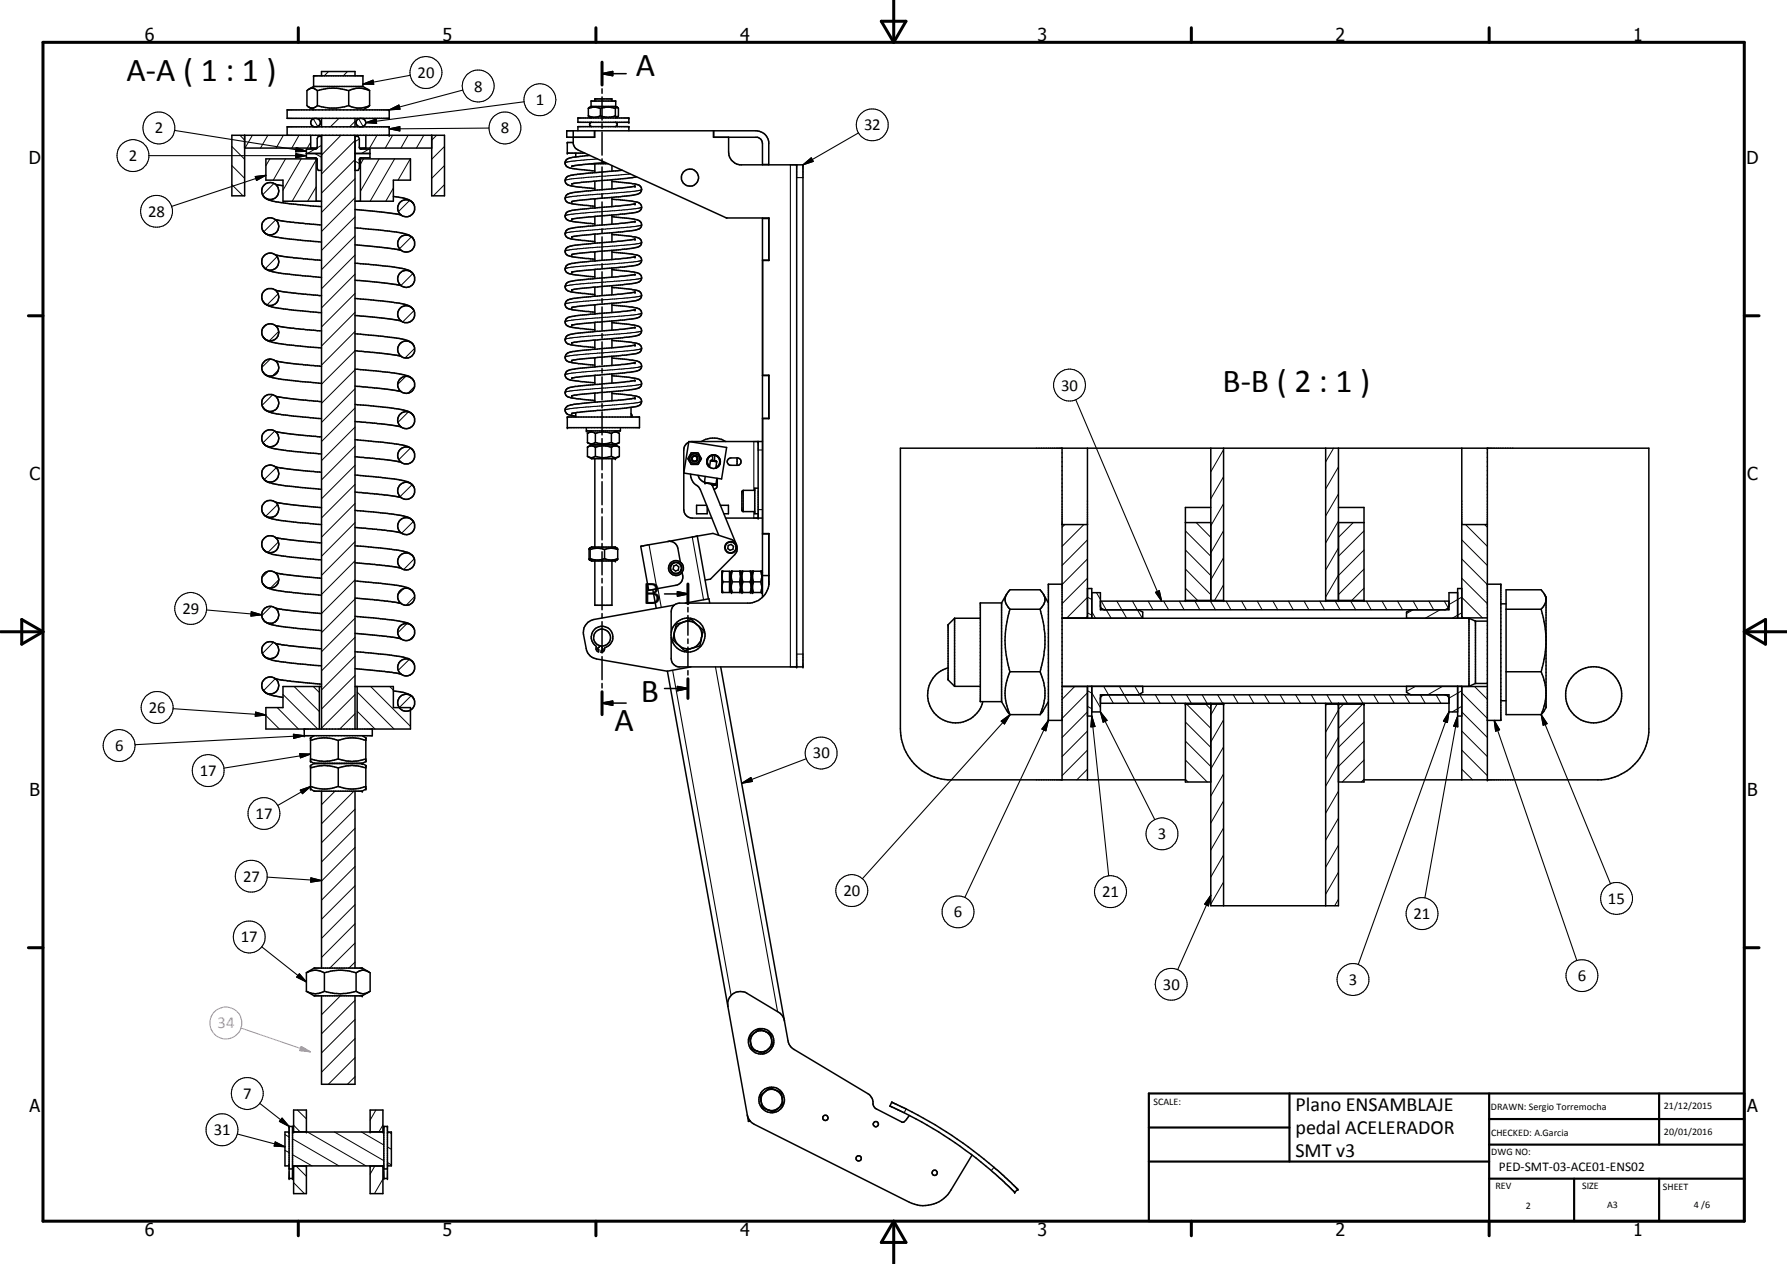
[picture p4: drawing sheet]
<svg xmlns="http://www.w3.org/2000/svg" width="420mm" height="297mm" viewBox="0 0 420 297" stroke-linecap="round" stroke-linejoin="round" font-family="sans-serif">
<defs><g id="words">
<g font-size="7.9">
<text x="149.5" y="17.8">A</text>
<text x="29.7" y="19">A-A ( 1 : 1 )</text>
<text x="287.4" y="92">B-B ( 2 : 1 )</text>
<text x="151.1" y="141.9">B</text>
<text x="150.7" y="165">B</text>
<text x="144.5" y="171.7">A</text>
</g>
<g font-size="4.7">
<text x="304.6" y="261.2">Plano ENSAMBLAJE</text>
<text x="304.6" y="266.6">pedal ACELERADOR</text>
<text x="304.6" y="272">SMT v3</text>
</g>
<g font-size="4.2">
<text x="34" y="9.6">6</text>
<text x="104" y="9.6">5</text>
<text x="174" y="9.6">4</text>
<text x="244" y="9.6">3</text>
<text x="314" y="9.6">2</text>
<text x="384" y="9.6">1</text>
<text x="6.8" y="38.7">D</text>
<text x="410.6" y="38.7">D</text>
<text x="7" y="112.9">C</text>
<text x="410.8" y="112.9">C</text>
<text x="7" y="187.1">B</text>
<text x="410.8" y="187.1">B</text>
<text x="7" y="261.4">A</text>
<text x="410.8" y="261.4">A</text>
<text x="34" y="290.4">6</text>
<text x="104" y="290.4">5</text>
<text x="174" y="290.4">4</text>
<text x="244" y="290.4">3</text>
<text x="314" y="290.4">2</text>
<text x="384" y="290.4">1</text>
</g>
<g font-size="3.9">
<text x="98.2" y="18.3">20</text>
<text x="111.5" y="21.5">8</text>
<text x="126" y="24.7">1</text>
<text x="36.4" y="31.3">2</text>
<text x="117.8" y="31.3">8</text>
<text x="203.1" y="30.6">32</text>
<text x="30.3" y="37.8">2</text>
<text x="34.8" y="51">28</text>
<text x="249.5" y="91.8">30</text>
<text x="42.9" y="144.3">29</text>
<text x="35" y="167.6">26</text>
<text x="27" y="176.5">6</text>
<text x="191.1" y="178.2">30</text>
<text x="47" y="182.4">17</text>
<text x="60.1" y="192.4">17</text>
<text x="272.2" y="197.2">3</text>
<text x="57.1" y="207.2">27</text>
<text x="198.3" y="210.6">20</text>
<text x="224.3" y="215.6">6</text>
<text x="259.1" y="210.8">21</text>
<text x="332.3" y="216">21</text>
<text x="378.1" y="212.4">15</text>
<text x="56.6" y="221.4">17</text>
<text x="273.4" y="232.6">30</text>
<text x="317.1" y="231.5">3</text>
<text x="371" y="230.5">6</text>
<text x="57.1" y="258.2">7</text>
<text x="50.2" y="266.8">31</text>
</g>
<text font-size="3.9" fill="#f0f" x="51.1" y="241.7">34</text>
<text font-size="3.1" x="352.4" y="275.2">PED-SMT-03-ACE01-ENS02</text>
<g font-size="2.4">
<text x="271.2" y="259.7">SCALE:</text>
<text x="350.6" y="260.8">DRAWN: Sergio Torremocha</text>
<text x="391.2" y="260.6">21/12/2015</text>
<text x="350.6" y="267">CHECKED: A.Garcia</text>
<text x="391.2" y="266.7">20/01/2016</text>
<text x="350.6" y="271.4">DWG NO:</text>
<text x="351.6" y="279.3">REV</text>
<text x="372" y="279.4">SIZE</text>
<text x="391" y="279.6">SHEET</text>
<text x="358.7" y="284.1">2</text>
<text x="377.9" y="283.8">A3</text>
<text x="398.3" y="283.8">4 /6</text>
</g>
</g></defs>
<g fill="none" stroke="#000" stroke-width=".35">
<path d="M75.6 17.8v-1h7.9v1M141.6 17.3l2.4-.5v1zM141.6 14.6v5.4M141.6 17.3h5.6M57.5 31.8v14.2h-3v-14.2h50v14.2h-3v-14.2M57.5 34.8h17M67.5 31.8v-2h24v2M67.5 25.8h24v2h-24zM72 36.1h3.6M72.6 25.2l1.1 .6M72.7 21a1.47 1.47 0 0 1 1.9 .3M72.7 21l-.5 .3v3.5l.5 .4"/>
<path d="M73.1 31.8v3M73.7 20.3v-2.5h11.6v2.5M73.7 20.3h11.6M73.7 20.3l-1.1 .7M74.1 27.8a1 1 0 0 0-1.1 .9 1 1 0 0 0 .9 1.1M74.3 37.3v10M74.3 27.8a1 1 0 0 1 1 .9 1 1 0 0 1-.8 1.1M74.5 37.3h-12v5h4v5h9.1M74.6 21.3a11.7 11.7 0 0 1 7.4 0M74.6 24.8a1.66 1.66 0 0 1-1.7 .5l-.2-.1M74.6 24.8l2.8 .6h1.8l2.8-.6M74.6 21.3v3.5"/>
<path d="M75.6 32h-.8l-.2 .6v2.1l-.2 .2-.2 .2h-2.2v2h2.3l.3 .4v2l.2 .5h.8M75.6 27.8v2M75.6 31.8v139.5M82 21.3l1.3-.4a5.6 5.6 0 0 1 3.6 .4M82 24.8l1.9 .6h1.1l1.9-.6M82 21.3v3.5M83.5 27.8v2M83.5 31.8v139.5M83.5 32h.7l.3 .6 .1 2.3 .2 .2h2.2v2h-2.3l-.2 .4v2l-.3 .5h-.7M83.5 36.1h3.5M84.5 34.8h17M84.5 37.3h12v5h-4v5h-9"/>
<path d="M84.7 27.8a1 1 0 0 0-1 .9 1 1 0 0 0 .8 1.1M84.7 37.3v10M85 27.8a1 1 0 0 1 1 .9 1 1 0 0 1-.8 1.1M85.3 20.3l1.6 1M86 31.8v3M86.9 24.8l-1.6 1M86.9 21.3v3.5M134.8 30.7v3.1a1.93 1.93 0 0 0 1.1 1.5l34.8 15.9h10.1v10h-1.5v27h1.5v10.2h-1.5v27h1.5v11.9a5.1 5.1 0 0 1-4.5 4.4h-16.5l-1.3 .5M134.8 33.5h-1.4v2.5h4.1M135.4 36v.9M135.9 27.7h12v1h-12zM135.9 30.7v-.9h12v.9"/>
<path d="M138.3 25.5a3.3 3.3 0 0 1 2.9 0M138.3 27.2a3.3 3.3 0 0 0 2.9 0M138.3 27.2l.7 .5M138.3 25.5v1.7M138.7 36.5l-2.8 .3a3.6 3.6 0 0 0-2.9 1 1.24 1.24 0 0 0 .2 1.3 1.24 1.24 0 0 0 1.2 .4l5.5 .7M139 28.7l-.4 .6 .2 .3 .3 .2M139 25v-1.3h5.8v1.3M139 25h5.8M139 25l-.7 .5M139.1 38.5h3.8M139.8 30.7v1.6M139.8 30.7v1.6h-6.5v-1.6h44.4a3 3 0 0 1 3.1 2.7v5.3"/>
<path d="M139.9 23.7v-.5h4v.5M139.9 38.5v2.1M141.2 25.5a5.1 5.1 0 0 1 3.5 0M141.2 27.2a4.7 4.7 0 0 0 3.5 0M141.2 25.5v1.7M141.6 20.9v1M141.6 22.8v5.4M141.6 29.1v1M141.6 31v5.4M141.6 37.3v1.1M141.6 39.2v5.5M142.4 38.2l-5.3 .5-2.7 .4"/>
<path d="M143.9 38.9v1.4M144.7 25.5l.3-.3 .4 .3v1.7l-.6 .5M144.7 27.2l.4 .4M144.7 25.5v1.7M144.8 25l.4 .2M144.8 28.7l.3 .6-.2 .3-.3 .2M167.8 30.7v1.6h10.5a1.49 1.49 0 0 1 1 1.4v5M167.8 30.7v1.6M171.3 32.3v3.4a3 3 0 0 0 2.6 3h14.9v118h-29.3a2.07 2.07 0 0 1-1.7-2v-4.8M179.3 38.7h1.5M187.3 38.7v118M61.8 54.1l.5 .7"/>
<path d="M61.8 45.8l.2 .4M61.9 54.3a1.99 1.99 0 0 1 .3-2.6 1.99 1.99 0 0 1 2.6-.1 2 2 0 0 1 .5 2.6 2 2 0 0 1-2.4 .9l-.5-.2M62 46.1a4.9 4.9 0 0 0 3.5 1.4l10.1 1.1M62.3 54.7l.3 .3a28.5 28.5 0 0 0 8 1.4l5 .5M64.8 59.9l3.5 .6 7.3 .7M64.8 51.6l3.5 .6 7.3 .7M64.8 43.3l1.7 .3M64.8 43.3a2 2 0 0 0-2.8 .3 2 2 0 0 0 .2 2.8M64.8 43.3a2 2 0 0 1 .3 2.9 2 2 0 0 1-2.8 .2M83.5 49.2l9.4 1 1.4 .3M83.5 57.5l9.1 1 1.7 .3M83.5 53.6l5.5 .4a36.7 36.7 0 0 1 7.2 1.2l1 .9"/>
<path d="M92.5 46.1l2.7 .5 1.4 .6M96.6 47.3l.2 .1M96.9 47.5l.4 .5M96.9 55.8a2 2 0 0 0-2.9 .1 2 2 0 0 0 .3 2.9M97.1 55.9l.1 .2M97.2 56.1a1.95 1.95 0 0 1-1.3 3.1 2.08 2.08 0 0 1-1.6-.4M134.5 43.2h.1M134.5 51.5h-.1M134.5 51.5h.1M139.9 42.6v2.1M139.9 46.7v2.2M139.9 50.8v2.2"/>
<path d="M139.9 55v2.1M139.9 59.2v2.1M141.6 45.5v1.1M141.6 47.5v5.4M141.6 53.8v1M141.6 55.7v5.4M143.9 42.2v2.2M143.9 46.4v2.2M143.9 50.5v2.2M143.9 54.7v2.1M143.9 58.8v2.2M143.9 42.7l5.4 .5a1.33 1.33 0 0 1 1.3 .7 1.33 1.33 0 0 1-.1 1.4l-.6 .3-1.5 .3-9.5 .9-4.5 .6"/>
<path d="M143.9 46.8l4.8 .5a2.24 2.24 0 0 1 2.1 1 1.38 1.38 0 0 1-1.5 1.7l-14.7 1.5M143.9 50.9l4.2 .5a4.3 4.3 0 0 1 2.6 .8 1.19 1.19 0 0 1 0 1.2 1.19 1.19 0 0 1-1.1 .6l-3.2 .5-6.9 .5-5.1 .7M143.9 55.1l5.1 .6a1.42 1.42 0 0 1 1.4 .4 1.42 1.42 0 0 1 .3 1.5l-.8 .5-2.6 .4-8.4 .7-4.5 .6M143.9 59.2l1.5 .2a15.4 15.4 0 0 1 4.8 .7 1.18 1.18 0 0 1 .6 1.4 1.18 1.18 0 0 1-1.2 .9l-15 1.5M146.3 40l-11.8 1.1a1.4 1.4 0 0 0-1.5 1.8 1.7 1.7 0 0 0 1.6 .8l5.3 .6M149.3 43.7l-3 .5-11.3 1a2.06 2.06 0 0 0-2.1 1.2 1.19 1.19 0 0 0 1.3 1.4l5.7 .7M149.3 52l-2.6 .5-11.4 1a2.94 2.94 0 0 0-2.2 .7 1.24 1.24 0 0 0 1.1 1.9l5.7 .7M149.3 47.9l-3.5 .5-11.4 1a1.3 1.3 0 0 0-1.3 .7 1.3 1.3 0 0 0 .2 1.5 23.1 23.1 0 0 0 6.6 1M149.3 56.2l-3 .4-11.3 1.1a2.06 2.06 0 0 0-2.1 1.1 1.19 1.19 0 0 0 1.3 1.4l5.7 .7M149.7 41.6l-2.2 .3-10.7 .9-2.4 .4M179.3 51.2v89.2M179.3 51.4h1.5"/>
<path d="M180.8 51.2v10M61.8 62.4l.1 .2M61.8 79l.2 .4M61.8 70.7l.2 .4M61.9 62.6a2 2 0 0 1 1.3-3.1 2 2 0 0 1 2.3 2.4 2 2 0 0 1-3.1 1.3M61.9 62.6a5.5 5.5 0 0 0 4 1.6l9.7 1M61.9 62.6l.1 .2M62 79.4a2 2 0 0 1 .9-3.2 2 2 0 0 1 2.7 1.9 2 2 0 0 1-2.7 1.9l-.6-.4M62 79.4a7.3 7.3 0 0 0 4.2 1.4l9.4 1M62 71l.1 .2M62 62.7l.1 .2M62.2 71.2a1.99 1.99 0 0 0 3.1-.5 2 2 0 0 0-1.4-2.9 1.99 1.99 0 0 0-2.2 2.7l.7 1"/>
<path d="M62.2 62.9l.1 .2M62.5 71.5l.1 .1a23.2 23.2 0 0 0 6.9 1.3l6.1 .6M64.8 68.2l3.9 .6 6.9 .7M64.8 76.5l3.5 .6 7.3 .7M83.5 78.4l5.5 .6a27.2 27.2 0 0 1 7.4 1.3l.8 .7M83.5 61.8l3.7 .4a39.4 39.4 0 0 1 9 1.3l.9 .8M83.5 74.2l6.5 .6 4.3 .6M83.5 70.1l10.4 1.1a6.2 6.2 0 0 1 2.9 1.1M83.5 65.8l6.5 .7 4.3 .6M96.5 72.1a2.02 2.02 0 0 0-2.9 1.1 2.02 2.02 0 0 0 1.5 2.6l1-.1a2.03 2.03 0 0 0 1.4-1.5v-.8l-.3-.7M96.6 72.1l.6 .6M97.2 72.7l.1 .2"/>
<path d="M134.4 72.3h.1M134.5 63.9l-.1 .1M134.5 63.9h.1M134.5 76.4h.1M134.5 76.4l-.1 .1M134.6 72.2l-.1 .1M139.9 63.3v2.1M139.9 67.5v2.1M139.9 71.6v2.2M139.9 75.8v2.1M139.9 79.9v2.2M141.6 62v1"/>
<path d="M141.6 63.9v5.4M141.6 70.2v1M141.6 72.1v5.4M141.6 78.4v1.1M143.9 63v2.2M143.9 67.1v2.2M143.9 71.3v2.1M143.9 75.4v2.2M143.9 79.6v2.1M143.9 63.4l4.5 .5a2.42 2.42 0 0 1 2.4 1.2 1.39 1.39 0 0 1-1.5 1.4l-14.9 1.6M143.9 67.6l4.8 .5a2.12 2.12 0 0 1 2.1 .9 1.37 1.37 0 0 1-1.5 1.7l-14.7 1.5M143.9 71.7l4.2 .4a2.76 2.76 0 0 1 2.7 1.2 1.39 1.39 0 0 1-1.5 1.5l-14.7 1.6"/>
<path d="M143.9 75.9l5.1 .5a1.77 1.77 0 0 1 1.9 1.3 1.63 1.63 0 0 1-1.6 1.3l-14.9 1.6M149.3 68.6l-3 .5-5.8 .5a32.2 32.2 0 0 0-7 .9 1.16 1.16 0 0 0-.6 1.4 1.16 1.16 0 0 0 1.3 .8l5.7 .7M149.3 64.5l-2.6 .4-11.7 1.1a2.06 2.06 0 0 0-2.1 1.1 1.23 1.23 0 0 0 1.3 1.5l5.7 .6M149.3 77l-8.3 .9a38.9 38.9 0 0 0-7.5 .9 1.19 1.19 0 0 0-.5 1.4 1.19 1.19 0 0 0 1.2 .8l5.7 .7M149.3 60.3l-2.2 .4-12.7 1.2a1.33 1.33 0 0 0-1.3 .6 1.33 1.33 0 0 0 .1 1.5l1.5 .5 5.2 .6M149.3 72.8l-2.2 .4-12.1 1.1a2.15 2.15 0 0 0-2.1 1.1 1.33 1.33 0 0 0 1.5 1.5l5.5 .6M149.3 76.9v.1M179.3 61.1h1.5M61.8 95.6l.1 .2M61.8 87.3l.2 .4M61.9 95.8a4.6 4.6 0 0 0 3.2 1.5l10.5 1.1M62 87.7a5.8 5.8 0 0 0 3.9 1.4l9.7 1"/>
<path d="M64.8 84.8l3.5 .6 7.3 .7M64.8 93.1l3.5 .6 7.3 .7M64.8 84.8l-.5-.3a2.13 2.13 0 0 0-2.5 .9 2.08 2.08 0 0 0 .1 2.1M64.8 93.1a2 2 0 0 0-3.1 .8 2.08 2.08 0 0 0 .2 1.9M64.8 93.1a2 2 0 0 1 .5 2.5 2 2 0 0 1-2.4 1l-1-.8M64.8 84.8a2 2 0 0 1 .5 2.5 2 2 0 0 1-2.4 1l-.9-.6M83.5 82.4l7.3 .7 3.5 .6M83.5 90.7l6.5 .7 4.3 .6M83.5 95l4.9 .5a28.5 28.5 0 0 1 8 1.4l.2 .1M83.5 99.1l6.5 .6 4.3 .6M83.5 86.7l5.5 .5a34.7 34.7 0 0 1 7.2 1.2l.9 .8M96.6 97l.5 .5"/>
<path d="M96.6 97.1a1.99 1.99 0 0 0-2.9 .8 1.99 1.99 0 0 0 1.2 2.7 1.99 1.99 0 0 0 2.6-1.5l-.1-.9-.3-.7M96.6 97.1l.2 .1M96.8 80.6a2.01 2.01 0 0 0-3 .5 2.01 2.01 0 0 0 1 2.9 2.01 2.01 0 0 0 2.7-1.5v-.8l-.3-.7M96.9 80.7l.3 .3M97.1 89.2a2.01 2.01 0 0 1-.2 2.7l-.1 .1a2.09 2.09 0 0 1-2.5 0M97.1 89.2a2 2 0 0 0-3-.2 2 2 0 0 0 .2 3M97.1 97.5l.2 .4M133.4 98h17v2.5h-17zM134.4 88.9h.1M134.6 93h-.1M135.4 97v1M139.9 84.1v2.1"/>
<path d="M139.9 88.2v2.1M139.9 92.4v2.1M141.6 80.3v5.5M141.6 86.6v1.1M141.6 88.6v5.4M141.6 94.9v1M141.6 96.8v5.4M143.9 84.1l4.5 .5a2.73 2.73 0 0 1 2.4 1 1.38 1.38 0 0 1-1.5 1.7l-12.7 1.2-2.2 .4M143.9 83.7v2.2M143.9 87.9v2.1M143.9 92v2.2M143.9 80l4.2 .4a4.3 4.3 0 0 1 2.6 .8 1.3 1.3 0 0 1-.1 1.4 1.3 1.3 0 0 1-1.3 .5l-14.9 1.6"/>
<path d="M143.9 88.3l4.5 .5a2.3 2.3 0 0 1 2.4 1.2 1.39 1.39 0 0 1-1.5 1.4l-14.9 1.6M143.9 92.5l4.2 .3a4.3 4.3 0 0 1 2.6 .9 1.3 1.3 0 0 1-.1 1.4 1.3 1.3 0 0 1-1.3 .5l-12.7 1.2-2.2 .4M148.4 95.8v2.2M148.4 97.2l.2 .8M149.3 81.1l-1.8 .3-7 .6a23.1 23.1 0 0 0-7.2 1.1 1.15 1.15 0 0 0-.4 1.3 1.15 1.15 0 0 0 1.3 .7l5.7 .7M149.3 89.4l-1.4 .3-7.4 .6a32.2 32.2 0 0 0-7 1 1.18 1.18 0 0 0-.6 1.4 1.18 1.18 0 0 0 1.3 .8l5.7 .6M149.3 93.5l-4.2 .6-10 .9a2.46 2.46 0 0 0-2.2 1.2 1.59 1.59 0 0 0 1.7 1.5l.8 .1M149.3 85.3l-2.6 .3-11.4 1.1a2.89 2.89 0 0 0-2.3 .9 1.2 1.2 0 0 0 1.2 1.7l5.7 .7M149.3 85.2v.1M179.3 88.3h1.5M179.3 98.3h1.5M180.8 88.2v10.2"/>
<path d="M61.8 112.2l.2 .4M61.8 103.9l.1 .2M62 112.6a5.8 5.8 0 0 0 3.9 1.4l9.7 1M62.2 104.4l.3 .3M62.6 104.8a2.01 2.01 0 0 0 2.8-1.2 2.01 2.01 0 0 0-1.5-2.6h-.8a2.08 2.08 0 0 0-1.6 2 2.08 2.08 0 0 0 1.6 2.1 73.1 73.1 0 0 0 12.5 1.6M64.8 101.4l3.5 .6 7.3 .7M64.8 109.7l3.5 .6 7.3 .7M64.8 118l3.5 .6 7.3 .7M64.8 118a2.02 2.02 0 0 1 0 3.2 2.02 2.02 0 0 1-3-.7M64.8 109.8a1.98 1.98 0 0 0-2.6 0 1.98 1.98 0 0 0-.3 2.6M64.8 118a2.05 2.05 0 0 0-3.1 .7 2.05 2.05 0 0 0 1.2 2.9 52.9 52.9 0 0 0 10.7 1.5l2 .2M64.8 109.8a1.98 1.98 0 0 1 .1 2.9 1.98 1.98 0 0 1-2.9-.1"/>
<path d="M83.5 107.4l6.5 .5 4.3 .7M83.5 103.3l6.5 .6 3.9 .6a4.9 4.9 0 0 1 3.3 1.4M83.5 119.9l10.8 1.2a4.9 4.9 0 0 1 2.6 1.1M83.5 111.6l4.3 .4a35.1 35.1 0 0 1 8.4 1.4l.6 .4M83.5 115.6l7.3 .7 3.5 .6M96.4 113.5l.8 .7M96.5 113.6a1.99 1.99 0 0 0-2.8 1 1.99 1.99 0 0 0 1.2 2.6 1.99 1.99 0 0 0 2.6-1.5v-.8l-.3-.7M96.8 105.5a2.01 2.01 0 0 0-3.1 .7 2.01 2.01 0 0 0 1.4 2.8h.8a1.99 1.99 0 0 0 1.6-1.6v-.8l-.2-.5M96.9 105.6l.3 .3M96.9 113.9l.2 .2M97.1 114l.1 .2M97.2 105.9l.1 .3"/>
<path d="M137.9 100.5v.8h8v-.8M138.1 104a1.61 1.61 0 0 0 1.9 0M138.1 101.9l1-.4 .9 .4M138.1 104l1 .5M138.1 101.9v2.1M138.1 105.1v2.1M138.1 107.2l1 .6h5.6l.9-.6M138.1 105.1a1.61 1.61 0 0 1 1.9 0M138.1 107.2a1.45 1.45 0 0 0 1.9 0M139.1 104.5h5.6M139.1 101.3l-1 .6M139.1 104.5l-1 .6"/>
<path d="M139.9 107.8v20.8M140 104a6.1 6.1 0 0 0 3.8 0M140 101.9a5.4 5.4 0 0 1 3.8 0M140 101.9v2.1M140 105.1v2.1M140 105.1a6.1 6.1 0 0 1 3.8 0M140 107.2a5.4 5.4 0 0 0 3.8 0M141.6 103.1v1M141.6 105v5.4M141.6 111.3v1.1M141.6 113.2v5.4M141.6 119.5v1.1"/>
<path d="M143.8 104a1.76 1.76 0 0 0 1.8 0M143.8 101.9l.9-.4 .9 .4M143.8 101.9v2.1M143.8 105.1v2.1M143.8 105.1a1.76 1.76 0 0 1 1.8 0M143.8 107.2a1.55 1.55 0 0 0 1.8 0M143.9 107.8v20.8M144.7 101.3l.9 .6M144.7 104.5l.9 .6M145.6 104l-.9 .5M145.6 101.9v2.1M145.6 105.1v2.1"/>
<path d="M161.9 103.9l-.9 .9-.2 .9v14.1a2 2 0 0 0 2 2h4.5M162 103.8l8.8 1.4-1.1 7.4-8.9-1.4zM162.4 111.4a3.3 3.3 0 0 0 1.7 2.9l.6 .8 4.3 10.7M162.5 106.4h1.6l.8 1.4-.8 1.3h-1.6l-.3-.5a1.09 1.09 0 0 1 0-1.7zM164.1 111.7l.4 .9 1.1 .7M164.9 103.8a5.5 5.5 0 0 1 5.7 0M165.8 112l-.2 1.4 1.5 .3M166.1 118.7h-2.3v2h2.5v-1.7M166.2 108.6v.3M166.4 107.7a1.59 1.59 0 0 0 .4 2 1.59 1.59 0 0 0 2 0M166.7 107.3l-.4 .5-.1 .6M167 108.3l1.5 .2"/>
<path d="M167 108.3l-.2 1.5-.5-.8M167.1 113.7l.5 .6 5.4 13.3M167.5 107.1a1.44 1.44 0 0 0-1.1 1 1.44 1.44 0 0 0 .4 1.5M167.5 106.9l-.3 .1-.7 .6M167.5 106.9l-.5 .2M167.5 106.9h.7l.8 .6M167.5 106.9v1.3M167.5 106.9h.5M168 108.2h-.8l-.2 .1M168 108.2l.5 .3M168 106.9v1.3M168 107.1a1.46 1.46 0 0 1 1.2 1.2 1.46 1.46 0 0 1-.9 1.6"/>
<path d="M168 106.9l.3 .1M168.4 107.1l.8 .7 .2 .5-.1 .7M168.5 108.5l-.2 1.5 .3-.1M168.6 112.4l-.3 1.4-1.2-.1M168.6 112.4v2.1l-.8 .5M168.6 114h-1.2M169.1 107.7l.3 .8-.4 1M169.2 109.1l-.5 .7M169.4 118.7h1.9v2h-1.1M171.3 107.9l.6-.3h1.5a.88 .88 0 0 1 .8 .8 .88 .88 0 0 1-.6 .9h-2.2a.84 .84 0 0 1-.1-1.4zM173.3 107.6v1.7M177.4 115.2h-2.6l-.4 .3 .1 4.6 .2 .1h2.7"/>
<path d="M178.3 114.7h-.9v6h.9M178.3 103.8v18M179.3 103.8h-17.1M249.7 105.3v78M255.7 105.3v40M284.7 119.3h-6v22M284.7 105.3v36M287.7 105.3v36M311.7 105.3v36M314.7 105.3v36M314.7 119.3h6v22M343.7 105.3v40"/>
<path d="M349.7 105.3v78M61.8 128.8l.5 .7M61.8 137.1l.1 .2M62 137.5l.3 .3M62.5 129.6l1.7 .7 .9 .2 10.5 1.1M62.5 137.9l.1 .1a26.5 26.5 0 0 0 7.5 1.4l5.5 .5M64.8 134.6l1.9 .4 8.9 .9M64.8 126.3l3.5 .6 7.3 .7M83.5 128.3l4.9 .4a28.5 28.5 0 0 1 8 1.4 2.16 2.16 0 0 1 1 2.4 2.01 2.01 0 0 1-2.6 1.3 2.01 2.01 0 0 1-1.1-2.7 2.01 2.01 0 0 1 2.8-.9M83.5 136.5l4.9 .5a31.8 31.8 0 0 1 7.8 1.3l.6 .4M83.5 124l7.3 .6 3.5 .6M83.5 132.2l6.9 .7 3.9 .6"/>
<path d="M96.5 138.5a2.01 2.01 0 0 0-2.8 1 2.01 2.01 0 0 0 1.2 2.7 2.01 2.01 0 0 0 2.6-1.6l-.1-.9-.2-.6-.6-.6M96.6 130.2l.3 .3M96.9 130.5l.4 .6M96.9 138.8l.4 .6M97.2 122.6l.3 .6v.8a1.99 1.99 0 0 1-3.2 1.2M97.3 122.8a1.99 1.99 0 0 0-3-.7 1.99 1.99 0 0 0 0 3.1M138.6 128.8l.5-.2h5.6l.4 .2M138.6 131.6l.5 .2h5.6l.4-.2M138.6 128.9l.2 .2-.2 2.5M138.6 128.8l-.1 .2 .1 2.5M138.6 128.8v.1M138.8 129.1a5 5 0 0 1 3.3 0"/>
<path d="M138.8 131.3a5 5 0 0 0 3.3 0M139.9 131.8v10.4h4v-10.4M141.6 121.5v5.4M141.6 127.7v1.1M141.6 129.7v5.4M141.6 135.9v1.1M141.6 137.9v5.4M142.1 129.1a4.2 4.2 0 0 1 3.1 0M142.1 131.3a4.2 4.2 0 0 0 3.1 0M142.1 129.1v2.2M145.1 128.8v.1M145.1 131.6h.1"/>
<path d="M145.1 128.9v2.7M152.5 138.7h.1M153.5 138.6l.8 4.4M153.5 138.6l-.9 .1M156.2 139.6h5.5M157 127.3a1.97 1.97 0 0 1 2.4 1.5l.6 3.3M157 127.3l-6.3 1.1 1.8 10.3M158.4 133l.6-.2 .6 .4-.1 .7-.7 .3-.5-.4zM159.3 139.1l2.4 .5-2.4 .5zM160.4 134.5a2.13 2.13 0 0 1-1.5 3l-5.4 1.1M161.7 137.2v4.7M163.9 126l-6.9 1.3"/>
<path d="M163.9 126l2.7 14.8M163.9 126l3.7-.7 4.3 1.4a2.26 2.26 0 0 1 .9 3.6l-5.8 5.8-1.2 .2M169.7 134.2h1.8v5h-1.8zM170 134.2l-.1 .4a3.2 3.2 0 0 0 .1 2.1M170 136.7l-.3 1.3 .3 1.2M170 136.7h1.5M170.6 121.8h8.7M171.2 128.2l.7-.3 .6 .5-.2 .7-.6 .2-.6-.4zM171.5 134.5h.3M171.5 138.9h.3M171.8 134.5l.1-.3h2.2l.2 .3M171.8 138.9l.1 .3h2.2l.2-.3"/>
<path d="M171.8 134.5v4.4M172.2 136.7h1.7M172.2 136.7l-.3 1 .3 1.5M172.2 134.2l-.3 1 .3 1.5M173.9 134.2a3.8 3.8 0 0 1 0 2.5M173.9 136.7l.2 1.3-.2 1.2M174.3 134.5l.1-.3h2.2l.2 .3M174.3 138.9l.1 .3h2.2l.2-.3M174.3 134.5v4.4M174.7 136.7h1.6M174.7 136.7l-.3 1 .3 1.5M174.7 134.2l-.3 1 .3 1.5"/>
<path d="M176.3 134.2a3.2 3.2 0 0 1 0 2.5M176.3 136.7a3.2 3.2 0 0 1 0 2.5M176.8 134.5l.1-.3h2.2l.2 .3M176.8 138.9l.1 .3h2.2l.2-.3M176.8 134.5v4.4M177.2 136.7h1.7M177.2 136.7l-.3 1 .3 1.5M177.2 134.2l-.3 1 .3 1.5M178.9 134.2l.2 1-.2 1.5M178.9 136.7l.2 1-.2 1.5M179.3 125.5h1.5M179.3 135.3h1.5"/>
<path d="M180.8 125.4v12.1M236.7 139.6l-1.2 2.1M245.4 139.8a2.95 2.95 0 0 1-.9 3.4M249.7 123.3h6M249.7 137.3h-3.2v32h3.2M255.7 138.3h1v7M256.7 139.3h2v4h82v-4h2M278.7 122.8h6M314.7 122.8h6M343.7 123.3h6M343.7 138.3h-1v7M349.7 137.3h3.2v32h-3.2"/>
<path d="M363.1 139.6l.4 .7v26l-1.1 1.6M61.8 145.4l.3 .5M61.8 153.7l.2 .4M62.1 154.2l.5 .4M62.3 146l.2 .2M62.3 146.1a2.01 2.01 0 0 1 0-3.2 2.01 2.01 0 0 1 3.1 .8 2.02 2.02 0 0 1-.4 2.1 2.02 2.02 0 0 1-2.1 .6l-.5-.2M62.6 146.3a19.9 19.9 0 0 0 6.9 1.3l6.1 .6M62.6 154.6l1.6 .6 1.7 .3 9.7 1M64.8 142.9l2.5 .5 8.3 .8M64.8 159.5l3.9 .6 6.9 .7M64.8 151.2l3.2 .6 7.6 .7M64.8 151.3a1.99 1.99 0 0 0-2.5-.1 1.99 1.99 0 0 0-.5 2.5"/>
<path d="M64.8 159.6a2.01 2.01 0 0 0-3 .4 2.01 2.01 0 0 0 .8 2.9M64.8 159.6a2.02 2.02 0 0 1 .7 2 2.02 2.02 0 0 1-1.6 1.5h-.8l-.5-.2M64.8 151.3a2 2 0 0 1 .3 2.8 2 2 0 0 1-2.8 .3l-.4-.5M83.5 140.5l6.5 .6 4.3 .7M83.5 144.8l4.9 .5a31.8 31.8 0 0 1 7.8 1.3l.4 .3M83.5 153.2l10.1 1a5.7 5.7 0 0 1 3.3 1.2M83.5 148.8l7.3 .7 3.5 .6M83.5 157.1l6.9 .7 3.9 .6M96.5 146.8l-.6-.2h-.8a2.02 2.02 0 0 0-1.1 3.3 2.02 2.02 0 0 0 3.4-.8 2.04 2.04 0 0 0-.5-2M96.5 155.1a2.01 2.01 0 0 0-2.8 1 2.01 2.01 0 0 0 1.2 2.7 2.01 2.01 0 0 0 2.6-1.6 2.04 2.04 0 0 0-.9-2.1M96.6 146.8l.3 .3M96.6 146.9l.7 .8"/>
<path d="M97.1 155.5l.2 .5M141 151.7l-.1 .4-.4 .3 .3 .3-.1 .5-.3-.2a.97 .97 0 0 1-.2-1.1 2.56 2.56 0 0 1-.4-4 2.56 2.56 0 0 1 4 .6 2.56 2.56 0 0 1-1.6 3.7l-.3 .9-.6 .2 .1-.5 .4-.3-.3-.3 .1-.4h-.6M141.6 144.2v1M141.6 146.1v5.4M141.6 152.4v1.1M141.6 154.3v5.4M156.9 157.7l14.2 78.8M158.5 142.2l-.4 .5-.3 .7v5.2M158.5 142.2l-18.9 3.4a3.1 3.1 0 0 0-2.4 3.5l.6 3.3a3 3 0 0 0 2.4 2.5l16.7 2.8 5.6-1M158.6 148.5l-.4 1.9 2.8 2.5 1.3-.5M158.6 148.5a3.3 3.3 0 0 0 3.7 3.9M158.7 148.1l-.1 .4"/>
<path d="M160.8 146.1l1.8-.5 1 1M160.8 146.1l-1.8 .6-.3 1.4M160.8 146.1a3.2 3.2 0 0 1 2.8 .5M160.8 146.1l-1.1 .6-.6 .7-.4 .7M161.1 141.7l5.6-1 .2 1M161.7 142.7v1.1M161.7 144.7v4.6M161.7 150.2v1M161.7 152.1v4.6M161.7 157.6v1M161.7 159.5v4.6M163.6 146.6l.3 .3"/>
<path d="M163.9 146.9l1.4 1.2-.4 1.8M163.9 146.9a3 3 0 0 1 1 3M164.9 149.9l-.4 1.9-2.2 .6M164.9 149.9a3.1 3.1 0 0 1-2.1 2.4M169.4 156.7l16 88.3 .3 .7 .6 .7 18.1 10.8 .8 1.3a2.5 2.5 0 0 0 .6 2l6.3 3.2h.4l.4-.4 .9-1.2M222.9 156.9a6.6 6.6 0 0 0-2.8 11.1 6.6 6.6 0 0 0 11-3.1M224.4 145.3v16M224.4 145.3l-1.5 1.5v13l1.5 1.5M224.4 145.3h6.1M235.5 141.7h-5v23.2h5M235.5 141.7v23.2M237.5 143.2h7"/>
<path d="M237.5 157.9h7M237.5 157.9a11.3 11.3 0 0 0 0 10M237.5 143.2a23.3 23.3 0 0 0 0 14.7M244.5 143.2a23.9 23.9 0 0 1 0 14.7M244.5 157.9a11.5 11.5 0 0 1 0 10M246.5 141.7l-2-3.1h-7a2.8 2.8 0 0 0 0 4.6M249.7 145.2h6M249.7 145.3h95.7M258.7 141.3h82M258.7 142.5l.2 .4 .8 .4M267.7 143.3l1 .5v1.5M278.7 141.1h9"/>
<path d="M311.7 141.1h9M331.7 143.3l-1 .5v1.5M340.7 142.5l-.2 .4-.8 .4M343.7 145.2h6M345.4 145.3v16M345.4 145.3l1.5 .7M346.9 146v14.6M346.9 146h2.8M352.9 141.9h1.2M354.1 143.2h8.3M354.1 157.9h8.3M362.4 157.9l.8 2.5 .3 1.9"/>
<path d="M362.4 143.2l.8 3.8 .3 2.6M363.5 151.4l-.3 2.7-.8 3.8M363.5 140.6l-.5-1.1-.6-.9h-8.3v29.3h8.3M363.5 141.2l-.6 1.4-.5 .6M61.8 162l.2 .4M62.3 162.6l.3 .3M62.6 162.9l1.3 .5 2.6 .5M71.5 171.3v1.6h16v-1.6M73 178.4a9.3 9.3 0 0 0 6.5 0M73 174a9.1 9.1 0 0 1 6.5 0M73.9 179.4l-.9 .5v5.5l.9 .5h11.3l.8-.5v-5.5l-.8-.5M73.9 179.4h11.3"/>
<path d="M73.9 172.9l-.9 .5v5.5l.9 .5M75.1 161.3v10M75.6 161.3h-9.1v5h-4v5h34v-5h-4v-5h-9M79.5 178.4a9.1 9.1 0 0 0 6.5 0M79.5 174a9 9 0 0 1 6.5 0M79.5 174v4.4M84 161.3v10M85.2 172.9l.8 .5v5.5l-.8 .5M92.5 162.3l.8 .2a7.8 7.8 0 0 1 3.4 1l.2 .2M96.3 163.3a2.01 2.01 0 0 0-2.7 1.2 2.01 2.01 0 0 0 1.4 2.6 2.01 2.01 0 0 0 2.5-1.6v-.7l-.3-.8-.7-.6M96.9 163.7l.2 .2M97.1 163.8l.2 .5"/>
<path d="M141.6 165.2l2.4-.4v.9zM141.6 160.6v1.1M141.6 162.6v5.3M141.6 165.2h5.6M156.2 161.8h5.5M159.3 161.3l2.4 .5-2.4 .5zM224.4 161.3h6.1M235.5 164.9l1.2 2 .8 1M237.5 167.9h7M246.5 164.9l-1.3 2.3-.7 .7M249.7 161.3h6M249.7 161.3h95.7"/>
<path d="M255.7 161.3v22M256.7 167.3h2v-4h82v4h2M256.7 161.3v7h-1M258.7 165.3h82M259.7 163.3l-.6 .2-.4 .6M268.7 161.3v1.4l-1 .6M278.7 165.3v18.5h6M278.7 165.5h9M284.7 165.3v47.6h30v-47.6M287.7 165.3v47.6M311.7 165.5h9M311.7 165.3v47.6"/>
<path d="M320.7 165.3v18.5h-6M330.7 161.3v1.4l1 .6M339.7 163.3l.6 .2 .4 .6M342.7 161.3v7h1M343.7 161.3h6M343.7 161.3v22M346.9 160.6h2.8M346.9 160.6l-1.5 .7M352.9 164.7h1.2M363.5 163.5l-.3 1.9-.8 2.5M73 180.5a9.3 9.3 0 0 1 6.5 0M73 184.8a9.1 9.1 0 0 0 6.5 0"/>
<path d="M75.6 185.9v41.6M79.5 180.5v4.3M79.5 180.5a9.1 9.1 0 0 1 6.5 0M79.5 184.8a9 9 0 0 0 6.5 0M83.5 185.9v41.6M278.7 183.3h-55.8a12 12 0 0 1-11.2-12v-66h176v66.8a12.1 12.1 0 0 1-11.2 11.2h-55.8M72 233l1.9 1h11.3l1.6-.9M72 228.6a4.1 4.1 0 0 1 4.3 0M72 233a4.1 4.1 0 0 0 4.3 0M72 228.6v4.4M75.6 234v20.8h7.9v-20.8M76.3 228.6a11.9 11.9 0 0 1 7.4 0"/>
<path d="M76.3 233a12 12 0 0 0 7.4 0M76.3 228.6v4.4M83.7 228.6a2.57 2.57 0 0 1 3.3 0v4.4l-.2 .1M83.7 233a3 3 0 0 0 2.2 .5l.9-.4M83.7 228.6v4.4M86.8 228.4l-1.6-.9h-11.3l-1.9 1.1M171.1 236.5a2.99 2.99 0 0 1 1.3-3 2.99 2.99 0 0 1 3.2-.1l7.8 4.7 .6 .6 .4 1.2M171.1 236.5l4.6 25.5M176.4 244.7l.1 .4M176.5 245.1l.2 1.4 2.7 1.1 .8-.7M176.5 245.1l.4 1 .8 .8M177.1 243l-.2 .2a.76 .76 0 0 0-.6 1.2l.1 .3"/>
<path d="M177.1 243l-.4 .6-.3 1.1M177.4 242.7l-.3 .3M177.7 246.9l.3 .1M179 258.9l.2 1.4 1.7 .6M179 258.9a2.45 2.45 0 0 0 1.9 2M179.9 242.4l1.3 .5 .1 .3a2.98 2.98 0 0 1-.8 3.4M179.9 242.4l-.7-.3a.79 .79 0 0 0-1.3 .2l-.5 .4M179.9 242.4l.9 .6 .5 1M179.9 242.4l-.8-.2-.7 .1-1 .4M180.2 246.9l-.7 .2h-1.1M180.5 246.6l-.3 .3M181.4 244l.2 1.7-1.1 .9"/>
<path d="M182 256a2.5 2.5 0 0 0-3 2.9M182 256a2.74 2.74 0 0 1 1.9 2.1M183.9 258.1l-.2-1.4-2.7-1-2.3 1.7 .3 1.5M183.9 258.1l.2 1a1.29 1.29 0 0 1-.8 1.1l-.9 .7a.75 .75 0 0 1-1.2 .2l-.3-.2M183.9 258.1a2.67 2.67 0 0 1-1.2 2.5M209.2 259.9h.1M209.7 259l3.4 1.6a99 99 0 0 1 15.8 9.9l5.9 4.7 4.5 4.3-.7 .7-5.5-5.1a100.1 100.1 0 0 0-15.1-10.7l-5.4-2.9-3.4-1.6zM209.7 259h.1M68 266.2l-.1-.2h-.9v8h.9l.1-.2M68 264.7h.8v12.2h-.8zM68 274.7h.8M68.8 274h21.4"/>
<path d="M68.8 266h21.4M69 266v-5.1h3v5.1M69 274v6.5h3v-6.5M69 266h3M69 274h3M87 266v-5.1h3v5.1M87 274v6.5h3v-6.5M87 266h3M87 274h3M90.2 274.7h.9M90.2 264.7h.9v12.2h-.9zM91.1 266.2l.1-.2h.8v8h-.8l-.1-.2"/>
<path d="M175.7 262l.3 1.5 .4-.1M175.7 262l.7 1.4M176.4 263.4l.9 .8 36.5 18.3a7.5 7.5 0 0 0 9.8-2.8l4.9-8.3M182.7 260.6a2.25 2.25 0 0 1-1.8 .3"/>
<circle cx="95.5" cy="48.9" r="2.01"/>
<circle cx="162.2" cy="41.8" r="2.02"/>
<circle cx="95.5" cy="65.6" r="2.01"/>
<circle cx="163.3" cy="107.8" r=".6"/>
<circle cx="163.3" cy="107.8" r=".75"/>
<circle cx="163.3" cy="107.8" r="1.15"/>
<circle cx="63.5" cy="127.9" r="2"/>
<circle cx="63.5" cy="136.2" r="1.99"/>
<circle cx="158.9" cy="133.5" r="1.38"/>
<circle cx="158.9" cy="133.5" r="1.76"/>
<circle cx="171.8" cy="128.6" r="1.38"/>
<circle cx="141.6" cy="149.8" r="2"/>
<circle cx="161.8" cy="149.3" r="4"/>
<circle cx="374.7" cy="163.3" r="6.6"/>
<circle cx="179" cy="244.7" r="3"/>
<circle cx="181.4" cy="258.5" r="2.98"/>
<circle cx="194.1" cy="262.7" r=".63"/>
<circle cx="201.9" cy="272.2" r=".62"/>
<circle cx="205.9" cy="264.2" r=".61"/>
<circle cx="219.7" cy="275.6" r=".62"/>
</g>
<g fill="none" stroke="#000" stroke-width=".25">
<path d="M132.9 38.3h.1M140.5 37.3l-6.2 .6-1.4 .4M185.8 38.7v118M132.9 50.7h.1M132.9 42.4v.1M133 50.6l-.1 .1M133 50.6h.1M148.2 40.9l-13 1.1-2.3 .4M150.9 52.8h.1M150.9 48.7h.1M150.9 44.5l-.9 .3-2.1 .3-13.2 1-1.8 .5M150.9 52.8a27.3 27.3 0 0 1-6.4 .8l-9 .8-1.9 .2-.7 .3"/>
<path d="M150.9 56.9l-.3 .2-1.5 .3-13.3 1.1-2.4 .3-.5 .3M150.9 48.7l-.7 .2-2.6 .4-10.7 .8-3.9 .5M187.3 41.7h1.5M132.9 63.2h.1M132.9 71.5h.1M132.9 75.6h.1M133 67.2h.1M150.9 73.6h.1M150.9 65.3h.1M150.9 61.1h.1M150.9 65.3l-.9 .3-2.1 .2-12.4 1-2.1 .3-.5 .3M150.9 77.7l-.9 .3-2.8 .4-12 .9-1.8 .2-.5 .3"/>
<path d="M150.9 69.4l-1.8 .4-11.9 1-3.1 .3-1.2 .4M150.9 73.6l-.4 .2-1.7 .2-13.3 1.1-2.6 .5M150.9 61.1l-2.1 .5-13.3 1.1-1.9 .2-.7 .3M132.9 83.9h.1M132.9 92.2h.1M150.9 86h.1M150.9 86l-1.1 .4-2.2 .2-12.1 .9-2.2 .4-.4 .2M150.9 94.4l-3.3 .5-12.4 1-1.9 .3-.4 .2M150.9 81.9l-2.1 .4-12.3 1-3.6 .6M150.9 90.2a7.2 7.2 0 0 1-3.3 .5l-12.4 1-2.3 .5M150.9 94.3v.1M165.6 113.3h.1"/>
<path d="M165.6 113.3l2.7 .4M174.8 115.2v5M177.2 103.8v11.4M178.3 105.7h1M178.3 119.8h1M152.6 128l1.9 10.3M154.7 138.3l.8 4.4M162.8 126.2l2.6 14.8M177.2 120.2v1.6M158.1 157.5l13.8 76.4M168.2 156.7l14.6 81M187.3 153.7h1.5"/>
<path d="M213.1 260.6l-.5 .9M233.7 274.3l-.6 .8"/>
<circle cx="163.3" cy="107.8" r=".65"/>
<circle cx="159" cy="133.5" r="1.23"/>
<circle cx="171.8" cy="128.6" r="1.23"/>
</g>
<g fill="#000">
<circle cx="73.7" cy="17.8" r=".18"/>
<circle cx="73.7" cy="20.3" r=".18"/>
<circle cx="91.5" cy="27.8" r=".18"/>
<circle cx="91.5" cy="29.8" r=".18"/>
<circle cx="91.5" cy="31.8" r=".18"/>
<circle cx="91.5" cy="25.8" r=".18"/>
<circle cx="133.4" cy="33.5" r=".18"/>
<circle cx="133.4" cy="36" r=".18"/>
<circle cx="147.9" cy="28.7" r=".18"/>
<circle cx="147.9" cy="29.8" r=".18"/>
<circle cx="147.9" cy="27.7" r=".18"/>
<circle cx="134.4" cy="47.4" r=".18"/>
<circle cx="134.4" cy="59.8" r=".18"/>
<circle cx="134.4" cy="55.7" r=".18"/>
<circle cx="134.4" cy="51.5" r=".18"/>
<circle cx="149.3" cy="47.9" r=".18"/>
<circle cx="149.3" cy="43.7" r=".18"/>
<circle cx="149.3" cy="56.2" r=".18"/>
<circle cx="149.3" cy="52" r=".18"/>
<circle cx="134.4" cy="68.1" r=".18"/>
<circle cx="134.4" cy="76.4" r=".18"/>
<circle cx="134.4" cy="72.3" r=".18"/>
<circle cx="134.4" cy="64" r=".18"/>
<circle cx="149.3" cy="68.6" r=".18"/>
<circle cx="149.3" cy="60.3" r=".18"/>
<circle cx="149.3" cy="76.9" r=".18"/>
<circle cx="149.3" cy="72.8" r=".18"/>
<circle cx="149.3" cy="64.5" r=".18"/>
<circle cx="133.4" cy="98" r=".18"/>
<circle cx="134.4" cy="84.7" r=".18"/>
<circle cx="134.4" cy="93" r=".18"/>
<circle cx="134.4" cy="80.6" r=".18"/>
<circle cx="134.4" cy="97.2" r=".18"/>
<circle cx="149.3" cy="85.2" r=".18"/>
<circle cx="149.3" cy="93.5" r=".18"/>
<circle cx="149.3" cy="89.4" r=".18"/>
<circle cx="149.3" cy="81.1" r=".18"/>
<circle cx="133.4" cy="100.5" r=".18"/>
<circle cx="137.9" cy="101.3" r=".18"/>
<circle cx="144.7" cy="104.5" r=".18"/>
<circle cx="144.7" cy="107.8" r=".18"/>
<circle cx="165.8" cy="113.5" r=".18"/>
<circle cx="178.3" cy="103.8" r=".18"/>
<circle cx="349.7" cy="105.3" r=".18"/>
<circle cx="144.7" cy="131.8" r=".18"/>
<circle cx="144.7" cy="128.6" r=".18"/>
<circle cx="171.8" cy="138.9" r=".18"/>
<circle cx="171.9" cy="134.2" r=".18"/>
<circle cx="171.9" cy="139.2" r=".18"/>
<circle cx="174.3" cy="138.9" r=".18"/>
<circle cx="174.4" cy="139.2" r=".18"/>
<circle cx="174.4" cy="134.2" r=".18"/>
<circle cx="176.6" cy="139.2" r=".18"/>
<circle cx="176.6" cy="134.2" r=".18"/>
<circle cx="176.8" cy="138.9" r=".18"/>
<circle cx="176.9" cy="134.2" r=".18"/>
<circle cx="176.9" cy="139.2" r=".18"/>
<circle cx="178.3" cy="121.8" r=".18"/>
<circle cx="179.1" cy="139.2" r=".18"/>
<circle cx="179.1" cy="134.2" r=".18"/>
<circle cx="187.3" cy="156.7" r=".18"/>
<circle cx="188.8" cy="156.7" r=".18"/>
<circle cx="278.7" cy="141.1" r=".18"/>
<circle cx="284.7" cy="141.1" r=".18"/>
<circle cx="287.7" cy="141.1" r=".18"/>
<circle cx="311.7" cy="141.1" r=".18"/>
<circle cx="314.7" cy="141.1" r=".18"/>
<circle cx="320.7" cy="141.1" r=".18"/>
<circle cx="346.9" cy="146" r=".18"/>
<circle cx="71.5" cy="171.3" r=".18"/>
<circle cx="71.5" cy="172.9" r=".18"/>
<circle cx="73" cy="178.9" r=".18"/>
<circle cx="73" cy="173.4" r=".18"/>
<circle cx="73" cy="180" r=".18"/>
<circle cx="85.2" cy="179.4" r=".18"/>
<circle cx="86" cy="173.4" r=".18"/>
<circle cx="86" cy="178.9" r=".18"/>
<circle cx="86" cy="180" r=".18"/>
<circle cx="278.7" cy="165.5" r=".18"/>
<circle cx="284.7" cy="165.5" r=".18"/>
<circle cx="287.7" cy="165.5" r=".18"/>
<circle cx="311.7" cy="165.5" r=".18"/>
<circle cx="314.7" cy="165.5" r=".18"/>
<circle cx="320.7" cy="165.5" r=".18"/>
<circle cx="73" cy="185.4" r=".18"/>
<circle cx="85.2" cy="185.9" r=".18"/>
<circle cx="86" cy="185.4" r=".18"/>
<circle cx="349.7" cy="183.3" r=".18"/>
<circle cx="85.2" cy="234" r=".18"/>
<circle cx="85.2" cy="227.5" r=".18"/>
<circle cx="68" cy="264.7" r=".18"/>
<circle cx="68" cy="276.9" r=".18"/>
<circle cx="68.8" cy="264.7" r=".18"/>
<circle cx="68.8" cy="276.9" r=".18"/>
<circle cx="69" cy="266" r=".18"/>
<circle cx="69" cy="274" r=".18"/>
<circle cx="72" cy="266" r=".18"/>
<circle cx="72" cy="274" r=".18"/>
<circle cx="87" cy="266" r=".18"/>
<circle cx="87" cy="274" r=".18"/>
<circle cx="90" cy="274" r=".18"/>
<circle cx="90" cy="266" r=".18"/>
<circle cx="90.2" cy="264.7" r=".18"/>
<circle cx="90.2" cy="276.9" r=".18"/>
<circle cx="91.1" cy="264.7" r=".18"/>
<circle cx="91.1" cy="276.9" r=".18"/>
<circle cx="239.3" cy="279.5" r=".18"/>
<circle cx="238.6" cy="280.2" r=".18"/>
</g>
<g fill="none" stroke="#000" stroke-width=".71">
<path d="M10.1 9.9h400v277.1h-400zM70.1 6.5v3.4M140.1 6.5v3.4M141.6 14.6v5.4M207.2 5h5.8l-2.9 4.9zM210.1 0v9.9M280.1 6.5v3.4M350.1 6.5v3.4M6.7 74.2h3.4M410.1 74.2h3.5M161.7 137.2v4.7M.1 148.5h10"/>
<path d="M5.1 145.6l5 2.9-5 2.9zM161.7 159.5v4.6M410.1 148.5h10M410.1 148.5l5-2.9v5.8zM141.6 162.6v5.3M6.7 222.7h3.4M410.1 222.7h3.5M70.1 287v3.4M140.1 287v3.4M210.1 287v10M210.1 287l2.9 5h-5.8zM280.1 287v3.4"/>
<path d="M350.1 287v3.4"/>
</g>
<path d="M270.1 257h140v30h-140zM303.2 257v16M350.1 257v30M390.1 257v12M270.1 265h33.1M270.1 273h80M350.1 277h60M350.1 269h60M350.1 263h60M370.1 277v10M390.1 277v10" fill="none" stroke="#000" stroke-width=".51"/>
<path d="M141.6 17.3l2.4-.5v1zM159.3 139.1l2.4 .5-2.4 .5zM141.6 165.2l2.4-.4v.9zM159.3 161.3l2.4 .5-2.4 .5z" fill="#000"/>
<g fill="none" stroke="#000" stroke-width=".24">
<path d="M77.2 16.8l-1 1M81.7 16.8l-1 1M54.5 38.9l3 3M54.5 34.4l3 3M56.4 31.8l1.1 1.1M59.3 31.8l-1.7 3M63 31.8l-1.8 3M63.4 37.3l-.9 1.6M66.6 31.8l-1.7 3M67.1 37.3l-2.8 5M70.3 31.8l-1.7 3M70.8 37.3l-4.3 7.4"/>
<path d="M73.1 33.4l-.8 1.4M73.6 27.9l1.1 1.8M74 35.1l-1.7 1M74 36.1l1.6 .9M74.3 37.6l-5.6 9.7M75.6 34.2l-1.1 .6M75.7 31.8l-.1 .1M79.7 27.8l-2 2M80.2 31.8l-4.6 4.6M83.5 28.5l-1.3 1.3M83.5 37.5l-7.9 7.9M83.5 33l-7.9 7.9"/>
<path d="M83.5 37.8l1 .6M84.3 27.9l1.1 1.8M84.5 32.7l-1 .6M85.5 37.3l-.8 1.3M86.7 35.1l-1.7 1M86.7 36.1l.3 .1M88.6 31.8l-1.7 3M89.1 37.3l-4.4 7.7M92.3 31.8l-1.7 3M92.8 37.3l-5.8 10M96 31.8l-1.7 3M96.5 37.3l-2.9 5"/>
<path d="M99.6 31.8l-1.7 3M102.6 31.8l-1.1 1.1M104.5 38.9l-3 3M104.5 34.4l-3 3M54.5 43.4l2.6 2.6M64.4 43.1l-2.6 2.7M64.8 51.7l-2.8 2.8M74.3 43.9l-2 3.4M83.5 51l-7.9 7.8M83.5 59.9l-7.9 8M83.5 55.5l-7.9 7.9M83.5 46.5l-7.9 7.9"/>
<path d="M83.5 42l-7.9 7.9M92.5 44.2l-1.8 3.1M96.3 47.1l-2.6 2.6M96.7 55.7l-2.8 2.8M104.5 43.4l-2.6 2.6M62.6 76.3l-.8 .8M65.1 60.3l-2.7 2.8M65.4 69l-2.6 2.6M65.5 77.9l-2.1 2.2M83.5 77.9l-7.9 7.9M83.5 73.4l-7.9 7.9M83.5 69l-7.9 7.8"/>
<path d="M83.5 64.4l-7.9 7.9M97.1 64.3l-2.8 2.8M97.3 73l-2.6 2.6M63.5 84.4l-2 2M64.1 92.8l-2.5 2.4M65.4 87l-1.3 1.3M83.5 95.9l-7.9 7.9M83.5 91.4l-7.9 7.9M83.5 86.9l-7.9 7.9M83.5 82.4l-7.9 7.9M94.4 80.5l-.5 .4M95.4 88.4l-1.9 1.9"/>
<path d="M96 96.8l-2.4 2.4M97.4 90.8l-1.4 1.6M97.5 81.9l-2.3 2.2M64.6 101.3l-2.8 2.8M65 109.9l-2.9 2.8M65.2 118.6l-2.7 2.7M83.5 118.3l-7.9 7.9M83.5 113.8l-7.9 7.9M83.5 109.3l-7.9 7.9M83.5 104.9l-7.9 7.9M83.5 100.4l-7.9 7.8M96.5 105.3l-2.7 2.7"/>
<path d="M96.9 113.9l-2.8 2.8M287.7 105.7l-3 5.2M287.7 112l-3 5.2M287.7 118.4l-3 5.2M313.6 105.3l-1.9 3.2M314.7 109.7l-3 5.2M314.7 116.1l-3 5.1M63.1 134.2l-1.5 1.5M65.4 127.4l-2.4 2.4M65.5 136.3l-1.9 1.9M83.5 136.3l-7.9 7.9M83.5 131.8l-7.9 7.9"/>
<path d="M83.5 127.3l-7.9 7.9M83.5 122.8l-7.9 7.9M94.9 138.3l-1.3 1.3M97.2 122.6l-2.8 2.7M97.4 131.3l-2.5 2.6M250.3 123.3l-.6 .6M254.8 123.3l-5.1 5.1M255.7 135.9l-6 6M255.7 131.4l-6 6M255.7 126.9l-6 6M257.8 139.3l.9 1.6M278.7 138.2l2.9 2.9"/>
<path d="M278.7 133.7l6 6M278.7 129.2l6 6.1M278.7 124.8l6 5.9M281.3 122.8l3.4 3.5M287.7 124.7l-3 5.2M287.7 131.1l-3 5.2M287.7 137.4l-2.1 3.7M314.7 122.4l-3 5.2M314.7 128.8l-3 5.1M314.7 135.1l-3 5.2M318.2 122.8l-3.5 3.5M320.7 138.2l-2.9 2.9"/>
<path d="M320.7 133.7l-6 6M320.7 129.2l-6 6.1M320.7 124.8l-6 5.9M343.7 135.9l6 6M343.7 131.4l6 6M343.7 126.9l6 6M344.6 123.3l5.1 5.1M349.1 123.3l.6 .6M63.8 142.5l-2.3 2.2M64.3 151l-2.6 2.5M64.7 159.5l-2.7 2.8M65.2 145.6l-.6 .6"/>
<path d="M83.5 158.7l-7.9 7.9M83.5 154.2l-7.9 7.9M83.5 149.8l-7.9 7.8M83.5 145.3l-7.9 7.9M83.5 140.8l-7.9 7.9M95.7 146.6l-2.2 2.1M96.2 155l-2.6 2.5M97.3 149.4l-1 .9M97.5 140.2l-2 2M255.7 144.8l-.4 .4M255.7 140.4l-4.8 4.8M255.7 144l1 .6"/>
<path d="M255.7 140.3l1 .6M256.7 143.8l.9 1.5M258.9 141.3l2.4 4M262.6 141.3l2.3 4M266.3 141.3l2.3 4M269.9 141.3l1.2 2M273.6 141.3l1.2 2M277.3 141.3l1.1 2M281 141.3l1.1 2M284.6 141.3l1.2 2M288.3 141.3l1.1 2M291.9 141.3l1.2 2"/>
<path d="M295.6 141.3l1.1 2M299.3 141.3l1.1 2M302.9 141.3l1.2 2M306.6 141.3l1.2 2M310.3 141.3l1.1 2M313.9 141.3l1.2 2M317.6 141.3l1.2 2M321.3 141.3l1.1 2M324.9 141.3l1.2 2M328.6 141.3l1.2 2M332.3 143.3l-1.6 .9M332.3 141.3l1.1 2"/>
<path d="M335.9 141.3l1.2 2M338.6 143.3l-3.5 2M339.6 141.3l1.1 1.9M343.7 144.8l.4 .4M343.7 140.4l4.9 4.8M343.7 144l-2.3 1.3M343.7 140.3l-3 1.8M62.5 168.1l3.2 3.2M65.2 166.3l5 5M66.5 163.2l8.2 8.1M69.2 161.3l5.9 5.9M73.6 161.3l1.5 1.4"/>
<path d="M83.5 167.7l-3.6 3.6M83.5 163.2l-7.9 7.9M84 167.1l4.2 4.2M84 162.6l8.7 8.7M87.2 161.3l9.3 9.4M91.6 161.3l.9 .9M96.7 163.5l-2.8 2.8M252.7 161.3l-3 3M255.7 176.3l-6 6M255.7 171.8l-6 6M255.7 167.3l-6 6M255.7 162.8l-6 6"/>
<path d="M255.7 166l1 .5M255.7 162.3l1 .6M256.7 162.8l2 3.5M259.5 161.3l2.3 4M263.2 161.3l2.3 4M266.8 161.3l1.1 1.9M268 163.3l1.1 2M271.6 163.3l1.2 2M275.3 163.3l1.2 2M278.7 178.6l5.1 5.2M278.7 174.2l6 5.9M278.7 169.7l6 5.9"/>
<path d="M279 163.3l1.1 2M279 165.5l5.7 5.7M282.6 163.3l1.2 2M283.5 165.5l1.2 1.2M286.2 165.5l-1.5 2.5M286.3 163.3l1.2 2M287.7 169.2l-3 5.2M287.7 175.5l-3 5.2M290 163.3l1.1 2M293.7 163.3l1.1 2M297.3 163.3l1.2 2M301 163.3l1.1 2"/>
<path d="M304.6 163.3l1.2 2M308.3 163.3l1.1 2M311.8 165.5l-.1 .2M312 163.3l1.1 2M314.7 166.9l-3 5.1M314.7 173.2l-3 5.2M314.7 179.6l-3 5.1M315.6 163.3l1.2 2M315.9 165.5l-1.2 1.2M319.3 163.3l1.2 2M320.4 165.5l-5.7 5.7M320.7 178.6l-5.1 5.2"/>
<path d="M320.7 174.2l-6 5.9M320.7 169.7l-6 5.9M323 163.3l1.1 2M326.6 163.3l1.2 2M330.3 163.3l1.2 2M332.8 161.3l-2.1 1.2M334 163.3l1.1 2M337.6 163.3l1.2 2M339.2 161.3l-3.5 2M343.7 176.3l6 6M343.7 171.8l6 6M343.7 167.3l6 6"/>
<path d="M343.7 162.8l6 6M343.7 166l-2.3 1.3M343.7 162.3l-3.1 1.8M346.7 161.3l3 3M78.8 185.9l-3.2 3.2M83.2 185.9l-7.6 7.7M83.5 199.1l-7.9 8M83.5 194.6l-7.9 8M83.5 190.2l-7.9 7.8M255.7 180.8l-2.5 2.5M278.7 183.1l.6 .7M287.7 181.9l-3 5.2"/>
<path d="M287.7 188.2l-3 5.2M287.7 194.6l-3 5.2M314.7 185.9l-3 5.2M314.7 192.3l-3 5.1M314.7 198.6l-3 5.2M320.7 183.1l-.6 .7M343.7 180.8l2.5 2.5M83.5 217.1l-7.9 7.9M83.5 212.6l-7.9 7.9M83.5 208.2l-7.9 7.8M83.5 203.6l-7.9 7.9M287.7 200.9l-3 5.2"/>
<path d="M287.7 207.3l-3 5.2M314.7 205l-3 5.1M314.7 211.3l-.9 1.6M80 234l-4.4 4.5M83.5 239.6l-7.9 7.8M83.5 235.1l-7.9 7.9M83.5 226.1l-1.5 1.4M83.5 221.6l-6 5.9M83.5 253l-1.8 1.8M83.5 248.5l-6.3 6.3M83.5 244.1l-7.9 7.9M67 270.3l1 .5"/>
<path d="M67 266.6l1 .6M68.8 271.4l4.6 2.6M68.8 267.6l10.9 6.4M69 264.4l1.6 1.6M69 277.9l2.6 2.6M69.6 274l2.4 2.4M69.9 260.9l2.1 2M72.3 266l13.8 8M78.6 266l11.6 6.8M85 266l5.2 3.1M88.1 274l-1.1 1.9M88.4 260.9l-1.4 2.3"/>
<path d="M90 264.4l-.9 1.6M90 277.1l-2 3.4M91.1 273.2l.9 .6M91.1 269.5l.9 .6M91.3 266l.7 .4"/>
</g>
<path d="M70.6 246.4l2.4 .8" fill="none" stroke="#f0f" stroke-width=".25"/>
<path d="M70.8 245.9l2.2 1.3-2.5-.3z" fill="#f0f"/>
<g fill="none" stroke="#f0f" stroke-width=".25">
<path d="M56.7 241.6l13.9 4.8M70.8 245.9l2.2 1.3-2.5-.3z"/>
<circle cx="53.1" cy="240.4" r="3.8"/>
</g>
<g fill="none" stroke="#000" stroke-width=".25">
<path d="M85.3 19.8l2.4-1 .2 1zM96.5 17.7l-11.2 2.1M35 36.6h37M41.1 30.6l30.9 5M69.5 36.1l2.5 .5-2.5 .5zM69.5 36.2v.9l2.5-.5M69.7 34.7l2.3 .9-2.5 .1zM71.8 36.5l.2 .1M72 35.6h.1M72 35.6l-2.3-.9-.2 1h.2M86 28.8l2.4-.8 .1 1zM91.5 30.3l2.5-.5v1z"/>
<path d="M91.5 25.8l2.3-1.1 .3 1zM108.8 21.2l-17.3 4.6M115 30.1l-23.5 .2M123.2 23.9l-37.2 4.9M188.8 38.7l1.9-1.6 .5 .8zM201.8 31.2l-13 7.5M60 41.5l2.5-.3-2.2 1.2zM62.5 41.2l-22.2 7.3M252.9 93.9l20.2 47.4M271.7 139.2l.9-.4 .5 2.5zM48.5 143.3l13 1.2M59.1 143.8l2.4 .7-2.5 .3z"/>
<path d="M40.7 166.5l21.8 1.5M60.1 167.3l2.4 .7-2.5 .3zM69 172.6l2.5 .3-2.5 .6zM70.5 177.1l2.5 .1-2.4 .9zM71.5 172.9l-39.8 2.1M73 177.2l-20.3 3.3M189.6 178.3l-15.2 5.8M235.4 169.5l2.1-1.6-1.3 2.2zM237.5 167.9l-34.7 38.6M246.5 169.3l-.6 2.4-.9-.4zM246.5 169.3l-19.6 41.6M256.7 168.3l.8 2.4-1 .1z"/>
<path d="M256.7 168.3l4 37.5M258.7 167.3l1.6 2-.9 .4zM258.7 167.3l12.8 25.3M340.7 167.3l-.4 2.5-.9-.3zM340.7 167.3l-21.3 59.4M342.7 168.3l.1 2.5-1-.2zM342.7 168.3l-7.7 42.7M351.3 169.3l1.3 2.2-.9 .3zM351.3 169.3l19.4 56.4M362.4 167.9l1.4 2.2-1 .3zM362.4 167.9l16.3 39.8M70.6 185.7l2.4-.9-1.9 1.7z"/>
<path d="M73 184.8l-7.7 4.5M174.4 184.1l2.2-1.4 .3 .9zM62.8 206.1l12.8 .8M73.1 206.3l2.5 .6-2.5 .4zM284.7 210.4l-.6 2.5-.9-.4zM284.7 210.4l-7.8 17.5M61.5 222.5l10.5 8.3M70.4 228.9l1.6 1.9-2.2-1.2zM61.1 259.3l6.9 5.4M55.8 266.5l11.2 3M64.7 268.4l2.3 1.1-2.5-.2zM66.3 262.8l1.7 1.9-2.3-1.2z"/>
<circle cx="100.1" cy="17" r="3.8"/>
<circle cx="31.3" cy="36.6" r="3.8"/>
<circle cx="37.4" cy="30.1" r="3.8"/>
<circle cx="112.4" cy="20.2" r="3.8"/>
<circle cx="118.7" cy="30.1" r="3.8"/>
<circle cx="126.9" cy="23.4" r="3.7"/>
<circle cx="205.1" cy="29.3" r="3.8"/>
<circle cx="36.8" cy="49.7" r="3.8"/>
<circle cx="251.5" cy="90.5" r="3.7"/>
<circle cx="44.8" cy="143" r="3.7"/>
<circle cx="28" cy="175.2" r="3.7"/>
<circle cx="36.9" cy="166.3" r="3.8"/>
<circle cx="193.1" cy="177" r="3.8"/>
<circle cx="48.9" cy="181.1" r="3.7"/>
<circle cx="62" cy="191.2" r="3.8"/>
<circle cx="273.2" cy="196" r="3.8"/>
<circle cx="59.1" cy="205.9" r="3.8"/>
<circle cx="200.3" cy="209.3" r="3.8"/>
<circle cx="225.3" cy="214.3" r="3.7"/>
<circle cx="261.1" cy="209.5" r="3.7"/>
<circle cx="334.4" cy="214.7" r="3.7"/>
<circle cx="380.1" cy="211.1" r="3.8"/>
<circle cx="58.6" cy="220.2" r="3.8"/>
<circle cx="275.4" cy="231.3" r="3.8"/>
<circle cx="318.1" cy="230.2" r="3.7"/>
<circle cx="371.9" cy="229.3" r="3.7"/>
<circle cx="58.2" cy="257" r="3.8"/>
<circle cx="52.2" cy="265.5" r="3.7"/>
</g>
<g fill="#000">
<path d="M85.3 19.8l2.4-1 .2 1zM69.7 34.7l2.3 .9-2.5 .1zM69.5 36.1l2.5 .5-2.5 .5zM86 28.8l2.4-.8 .1 1zM91.5 25.8l2.3-1.1 .3 1zM91.5 30.3l2.5-.5v1zM188.8 38.7l1.9-1.6 .5 .8zM60 41.5l2.5-.3-2.2 1.2zM271.7 139.2l.9-.4 .5 2.5zM59.1 143.8l2.4 .7-2.5 .3zM60.1 167.3l2.4 .7-2.5 .3zM69 172.6l2.5 .3-2.5 .6z"/>
<path d="M70.5 177.1l2.5 .1-2.4 .9zM235.4 169.5l2.1-1.6-1.3 2.2zM246.5 169.3l-.6 2.4-.9-.4zM256.7 168.3l.8 2.4-1 .1zM258.7 167.3l1.6 2-.9 .4zM340.7 167.3l-.4 2.5-.9-.3zM342.7 168.3l.1 2.5-1-.2zM351.3 169.3l1.3 2.2-.9 .3zM362.4 167.9l1.4 2.2-1 .3zM70.6 185.7l2.4-.9-1.9 1.7zM174.4 184.1l2.2-1.4 .3 .9zM73.1 206.3l2.5 .6-2.5 .4z"/>
<path d="M284.7 210.4l-.6 2.5-.9-.4zM70.4 228.9l1.6 1.9-2.2-1.2zM64.7 268.4l2.3 1.1-2.5-.2zM66.3 262.8l1.7 1.9-2.3-1.2z"/>
</g>
<use href="#words"/>
</svg>
